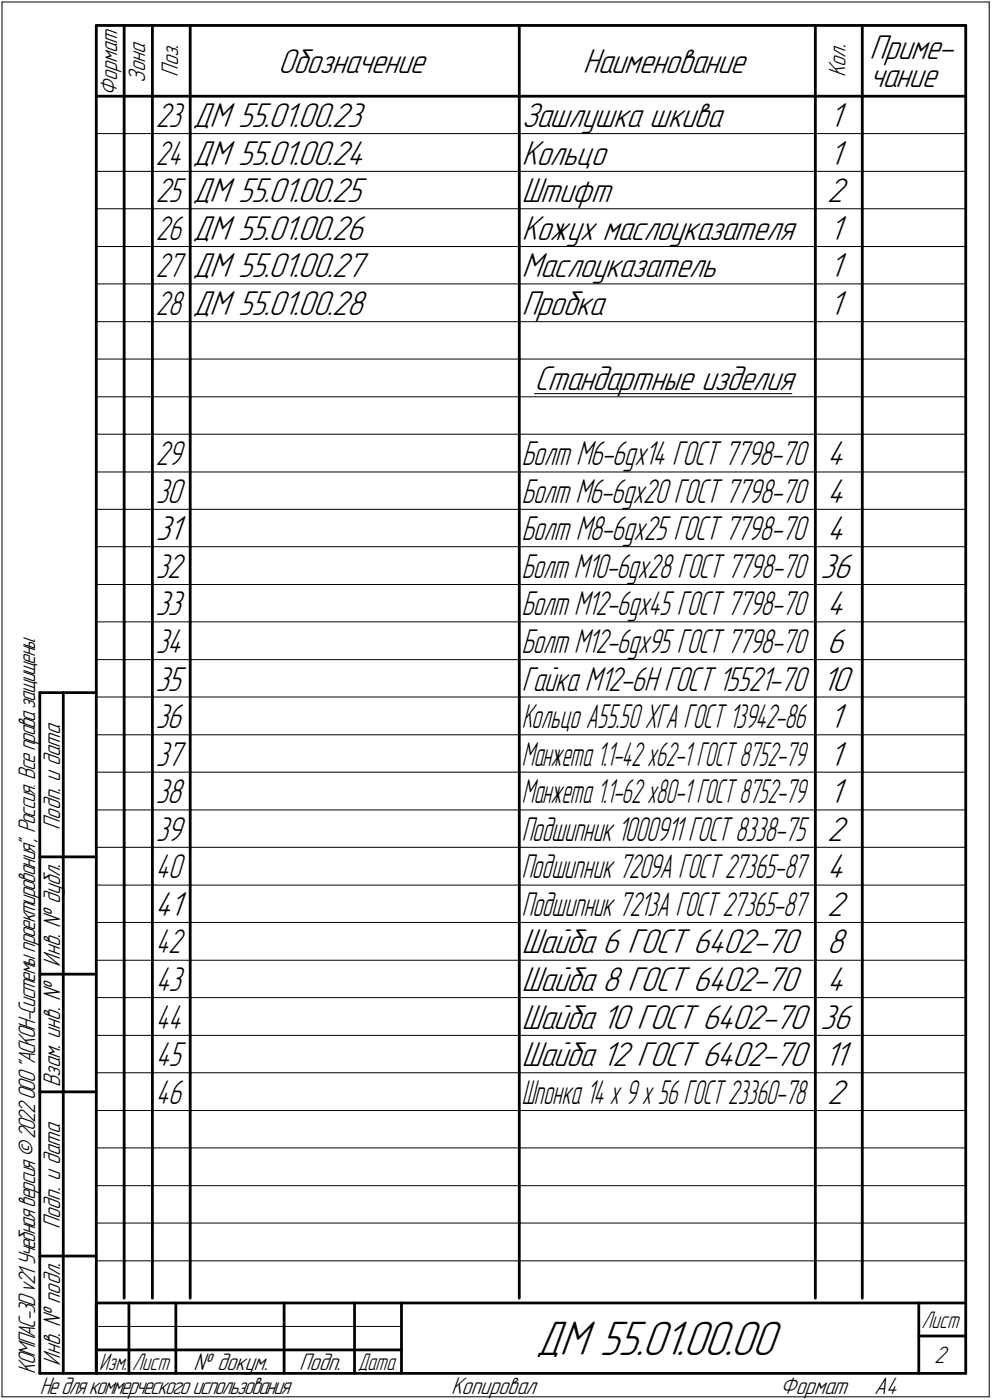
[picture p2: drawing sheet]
<svg xmlns="http://www.w3.org/2000/svg" width="211mm" height="298mm" viewBox="0 0 211 298" stroke-linecap="round" stroke-linejoin="round" font-family="sans-serif">
<defs><g id="words">
<text font-size="10.9" x="114" y="288.5">ДМ 55.01.00.00</text>
<g font-size="7.8">
<text x="59.2" y="15.5">Обозначение</text>
<text x="124" y="15.5">Наименование</text>
<text x="185" y="12.6">Приме-</text>
<text x="185" y="18.5">чание</text>
<text x="41" y="27">ДМ 55.01.00.23</text>
<text x="111" y="27">Зашлушка шкива</text>
<text x="176.5" y="27">1</text>
<text x="41" y="35">ДМ 55.01.00.24</text>
<text x="111" y="35">Кольцо</text>
<text x="176.5" y="35">1</text>
<text x="41" y="43">ДМ 55.01.00.25</text>
<text x="111" y="43">Штифт</text>
<text x="176" y="43">2</text>
<text x="41" y="51">ДМ 55.01.00.26</text>
<text x="111" y="51">Кожух маслоуказателя</text>
<text x="176.5" y="51">1</text>
<text x="41" y="59">ДМ 55.01.00.27</text>
<text x="111" y="59">Маслоуказатель</text>
<text x="176.5" y="59">1</text>
<text x="41" y="67">ДМ 55.01.00.28</text>
<text x="111" y="67">Пробка</text>
<text x="176.5" y="67">1</text>
<text x="113.7" y="83">Стандартные изделия</text>
<text x="176" y="99">4</text>
<text x="176" y="107">4</text>
<text x="33.1" y="115">31</text>
<text x="176" y="115">4</text>
<text x="174.6" y="123">36</text>
<text x="176" y="131">4</text>
<text x="176" y="139">6</text>
<text x="174.9" y="147">10</text>
<text x="176.5" y="155">1</text>
<text x="176.5" y="163">1</text>
<text x="176.5" y="171">1</text>
<text x="176" y="179">2</text>
<text x="176" y="187">4</text>
<text x="33" y="195">41</text>
<text x="176" y="195">2</text>
<text x="111" y="203">Шайба 6 ГОСТ 6402-70</text>
<text x="176" y="203">8</text>
<text x="111" y="211">Шайба 8 ГОСТ 6402-70</text>
<text x="176" y="211">4</text>
<text x="111" y="219">Шайба 10 ГОСТ 6402-70</text>
<text x="174.6" y="219">36</text>
<text x="111" y="227">Шайба 12 ГОСТ 6402-70</text>
<text x="175.5" y="227">11</text>
<text x="176" y="235">2</text>
</g>
<g font-size="7.7">
<text x="33.1" y="27">23</text>
<text x="33.1" y="43">25</text>
<text x="33.1" y="107">30</text>
<text x="33.1" y="123">32</text>
<text x="33.1" y="131">33</text>
<text x="33.1" y="139">34</text>
<text x="33.1" y="147">35</text>
<text x="33.1" y="155">36</text>
<text x="33.1" y="163">37</text>
<text x="33.1" y="171">38</text>
<text x="33.1" y="179">39</text>
<text x="33.1" y="211">43</text>
<text x="33.1" y="227">45</text>
</g>
<g font-size="7.6">
<text x="33.2" y="35">24</text>
<text x="33.2" y="51">26</text>
<text x="33.2" y="59">27</text>
<text x="33.2" y="67">28</text>
<text x="33.2" y="99">29</text>
<text x="111" y="99">Болт М6-6gx14 ГОСТ 7798-70</text>
<text x="111" y="107">Болт М6-6gx20 ГОСТ 7798-70</text>
<text x="111" y="115">Болт М8-6gx25 ГОСТ 7798-70</text>
<text x="111" y="123">Болт М10-6gx28 ГОСТ 7798-70</text>
<text x="111" y="131">Болт М12-6gx45 ГОСТ 7798-70</text>
<text x="111" y="139">Болт М12-6gx95 ГОСТ 7798-70</text>
<text x="111" y="147">Гайка М12-6H ГОСТ 15521-70</text>
<text x="111" y="179">Подшипник 1000911 ГОСТ 8338-75</text>
<text x="33.2" y="187">40</text>
<text x="111" y="187">Подшипник 7209А ГОСТ 27365-87</text>
<text x="111" y="195">Подшипник 7213А ГОСТ 27365-87</text>
<text x="33.2" y="203">42</text>
<text x="33.2" y="219">44</text>
<text x="33.2" y="235">46</text>
</g>
<g font-size="7.5">
<text x="111" y="155">Кольцо A55.50 ХГА ГОСТ 13942-86</text>
<text x="111" y="163">Манжета 1.1-42 x62-1 ГОСТ 8752-79</text>
<text x="111" y="171">Манжета 1.1-62 x80-1 ГОСТ 8752-79</text>
<text x="111" y="235">Шпонка 14 x 9 x 56 ГОСТ 23360-78</text>
</g>
<g font-size="5.4">
<text x="30.9" y="17.7" transform="rotate(-90 30.9 17.7)">Зона</text>
<text x="37.9" y="16.4" transform="rotate(-90 37.9 16.4)">Поз.</text>
<text x="179.9" y="16.4" transform="rotate(-90 179.9 16.4)">Кол.</text>
<text x="24.9" y="20.5" transform="rotate(-90 24.9 20.5)">Формат</text>
<text x="12.8" y="176.7" transform="rotate(-90 12.8 176.7)">Подп. и дата</text>
<text x="12.8" y="205.8" transform="rotate(-90 12.8 205.8)">Инв. № дубл.</text>
<text x="12.8" y="231.6" transform="rotate(-90 12.8 231.6)">Взам. инв. №</text>
<text x="12.8" y="261.7" transform="rotate(-90 12.8 261.7)">Подп. и дата</text>
<text x="7.5" y="292.5" transform="rotate(-90 7.5 292.5)">КОМПАС-3Dv21 Учебнаяверсия©2022ООО&quot;АСКОН-Системыпроектирования&quot;, Россия. Всеправазащищены.</text>
<text x="12.8" y="290.8" transform="rotate(-90 12.8 290.8)">Инв. № подл.</text>
<text x="41.2" y="291.8">№ докум.</text>
<text x="63.6" y="291.8">Подп.</text>
<text x="198.8" y="290.3">2</text>
<text x="8.5" y="296.7">Недлякоммерческогоиспользования</text>
<text x="96" y="296.8">Копировал</text>
<text x="166" y="296.8">Формат</text>
<text x="186" y="296.8">A4</text>
</g>
<g font-size="5.3">
<text x="196.1" y="282.8">Лист</text>
<text x="21.1" y="291.8">Изм.</text>
<text x="28.1" y="291.8">Лист</text>
<text x="76.1" y="291.8">Дата</text>
</g>
</g></defs>
<g fill="none" stroke="#000" stroke-width=".21">
<path d="M.4 .4h210.1zM.4 .4v297zM210.5 .4v297zM20.5 28.4h5.9zM20.5 36.5h5.9zM26.4 28.4h6zM26.4 36.5h6zM32.4 28.4h8.1zM32.4 36.5h8.1zM40.5 28.4h70zM40.5 36.5h70zM110.5 28.4h63z"/>
<path d="M110.5 36.5h63zM173.5 28.4h10zM173.5 36.5h10zM183.5 28.4h22zM183.5 36.5h22zM20.5 44.4h5.9zM20.5 52.5h5.9zM26.4 44.4h6zM26.4 52.5h6zM32.4 44.4h8.1zM32.4 52.5h8.1zM40.5 44.4h70z"/>
<path d="M40.5 52.5h70zM110.5 44.4h63zM110.5 52.5h63zM173.5 44.4h10zM173.5 52.5h10zM183.5 44.4h22zM183.5 52.5h22zM20.5 60.5h5.9zM20.5 68.5h5.9zM20.5 76.5h5.9zM26.4 60.5h6zM26.4 68.5h6z"/>
<path d="M26.4 76.5h6zM32.4 60.5h8.1zM32.4 68.5h8.1zM32.4 76.5h8.1zM40.5 60.5h70zM40.5 68.5h70zM40.5 76.5h70zM110.5 60.5h63zM110.5 68.5h63zM110.5 76.5h63zM173.5 60.5h10zM173.5 68.5h10z"/>
<path d="M173.5 76.5h10zM183.5 60.5h22zM183.5 68.5h22zM183.5 76.5h22zM20.5 84.5h5.9zM20.5 92.5h5.9zM26.4 84.5h6zM26.4 92.5h6zM32.4 84.5h8.1zM32.4 92.5h8.1zM40.5 84.5h70zM40.5 92.5h70z"/>
<path d="M110.5 84.5h63zM110.5 92.5h63zM113.7 83.8h54.8zM173.5 84.5h10zM173.5 92.5h10zM183.5 84.5h22zM183.5 92.5h22zM20.5 100.5h5.9zM20.5 108.5h5.9zM20.5 116.4h5.9zM26.4 100.5h6zM26.4 108.5h6z"/>
<path d="M26.4 116.4h6zM32.4 100.5h8.1zM32.4 108.5h8.1zM32.4 116.4h8.1zM40.5 100.5h70zM40.5 108.5h70zM40.5 116.4h70zM110.5 100.5h63zM110.5 108.5h63zM110.5 116.4h63zM173.5 100.5h10zM173.5 108.5h10z"/>
<path d="M173.5 116.4h10zM183.5 100.5h22zM183.5 108.5h22zM183.5 116.4h22zM20.5 124.5h5.9zM20.5 132.4h5.9zM26.4 124.5h6zM26.4 132.4h6zM32.4 124.5h8.1zM32.4 132.4h8.1zM40.5 124.5h70zM40.5 132.4h70z"/>
<path d="M110.5 124.5h63zM110.5 132.4h63zM173.5 124.5h10zM173.5 132.4h10zM183.5 124.5h22zM183.5 132.4h22zM20.5 140.5h5.9zM20.5 148.4h5.9zM20.5 156.5h5.9zM26.4 140.5h6zM26.4 148.4h6zM26.4 156.5h6z"/>
<path d="M32.4 140.5h8.1zM32.4 148.4h8.1zM32.4 156.5h8.1zM40.5 140.5h70zM40.5 148.4h70zM40.5 156.5h70zM110.5 140.5h63zM110.5 148.4h63zM110.5 156.5h63zM173.5 140.5h10zM173.5 148.4h10zM173.5 156.5h10z"/>
<path d="M183.5 140.5h22zM183.5 148.4h22zM183.5 156.5h22zM20.5 164.4h5.9zM20.5 172.5h5.9zM26.4 164.4h6zM26.4 172.5h6zM32.4 164.4h8.1zM32.4 172.5h8.1zM40.5 164.4h70zM40.5 172.5h70zM110.5 164.4h63z"/>
<path d="M110.5 172.5h63zM173.5 164.4h10zM173.5 172.5h10zM183.5 164.4h22zM183.5 172.5h22zM20.5 180.4h5.9zM20.5 188.5h5.9zM20.5 196.4h5.9zM26.4 180.4h6zM26.4 188.5h6zM26.4 196.4h6zM32.4 180.4h8.1z"/>
<path d="M32.4 188.5h8.1zM32.4 196.4h8.1zM40.5 180.4h70zM40.5 188.5h70zM40.5 196.4h70zM110.5 180.4h63zM110.5 188.5h63zM110.5 196.4h63zM173.5 180.4h10zM173.5 188.5h10zM173.5 196.4h10zM183.5 180.4h22z"/>
<path d="M183.5 188.5h22zM183.5 196.4h22zM20.5 204.5h5.9zM20.5 212.4h5.9zM26.4 204.5h6zM26.4 212.4h6zM32.4 204.5h8.1zM32.4 212.4h8.1zM40.5 204.5h70zM40.5 212.4h70zM110.5 204.5h63zM110.5 212.4h63z"/>
<path d="M173.5 204.5h10zM173.5 212.4h10zM183.5 204.5h22zM183.5 212.4h22zM20.5 220.5h5.9zM20.5 228.4h5.9zM20.5 236.5h5.9zM26.4 220.5h6zM26.4 228.4h6zM26.4 236.5h6zM32.4 220.5h8.1zM32.4 228.4h8.1z"/>
<path d="M32.4 236.5h8.1zM40.5 220.5h70zM40.5 228.4h70zM40.5 236.5h70zM110.5 220.5h63zM110.5 228.4h63zM110.5 236.5h63zM173.5 220.5h10zM173.5 228.4h10zM173.5 236.5h10zM183.5 220.5h22zM183.5 228.4h22z"/>
<path d="M183.5 236.5h22zM20.5 244.4h5.9zM20.5 252.5h5.9zM26.4 244.4h6zM26.4 252.5h6zM32.4 244.4h8.1zM32.4 252.5h8.1zM40.5 244.4h70zM40.5 252.5h70zM110.5 244.4h63zM110.5 252.5h63zM173.5 244.4h10z"/>
<path d="M173.5 252.5h10zM183.5 244.4h22zM183.5 252.5h22zM20.5 260.4h5.9zM20.5 268.5h5.9zM26.4 260.4h6zM26.4 268.5h6zM32.4 260.4h8.1zM32.4 268.5h8.1zM40.5 260.4h70zM40.5 268.5h70zM110.5 260.4h63z"/>
<path d="M110.5 268.5h63zM173.5 260.4h10zM173.5 268.5h10zM183.5 260.4h22zM183.5 268.5h22zM.4 297.4h210.1zM20.5 282.4h64.9z"/>
</g>
<g fill="none" stroke="#000" stroke-width=".59">
<path d="M20.5 5.4h185zM20.5 5.4v287zM26.4 5.4v15.1zM32.4 5.4v15.1zM40.5 5.4v15.1zM110.5 5.4v15.1zM173.5 5.4v15.1zM183.5 5.4v15.1zM205.5 5.4v287zM20.5 20.5h185zM26.4 20.5v7.9zM26.4 28.4v8.1z"/>
<path d="M26.4 36.5v7.9zM32.4 20.5v7.9zM32.4 28.4v8.1zM32.4 36.5v7.9zM40.5 20.5v7.9zM40.5 28.4v8.1zM40.5 36.5v7.9zM110.5 20.5v7.9zM110.5 28.4v8.1zM110.5 36.5v7.9zM173.5 20.5v7.9zM173.5 28.4v8.1z"/>
<path d="M173.5 36.5v7.9zM183.5 20.5v7.9zM183.5 28.4v8.1zM183.5 36.5v7.9zM26.4 44.4v8.1zM26.4 52.5v8zM32.4 44.4v8.1zM32.4 52.5v8zM40.5 44.4v8.1zM40.5 52.5v8zM110.5 44.4v8.1zM110.5 52.5v8z"/>
<path d="M173.5 44.4v8.1zM173.5 52.5v8zM183.5 44.4v8.1zM183.5 52.5v8zM26.4 60.5v8zM26.4 68.5v8zM26.4 76.5v8zM32.4 60.5v8zM32.4 68.5v8zM32.4 76.5v8zM40.5 60.5v8zM40.5 68.5v8z"/>
<path d="M40.5 76.5v8zM110.5 60.5v8zM110.5 68.5v8zM110.5 76.5v8zM173.5 60.5v8zM173.5 68.5v8zM173.5 76.5v8zM183.5 60.5v8zM183.5 68.5v8zM183.5 76.5v8zM26.4 84.5v8zM26.4 92.5v8z"/>
<path d="M32.4 84.5v8zM32.4 92.5v8zM40.5 84.5v8zM40.5 92.5v8zM110.5 84.5v8zM110.5 92.5v8zM173.5 84.5v8zM173.5 92.5v8zM183.5 84.5v8zM183.5 92.5v8zM26.4 100.5v8zM26.4 108.5v7.9z"/>
<path d="M26.4 116.4v8.1zM32.4 100.5v8zM32.4 108.5v7.9zM32.4 116.4v8.1zM40.5 100.5v8zM40.5 108.5v7.9zM40.5 116.4v8.1zM110.5 100.5v8zM110.5 108.5v7.9zM110.5 116.4v8.1zM173.5 100.5v8zM173.5 108.5v7.9z"/>
<path d="M173.5 116.4v8.1zM183.5 100.5v8zM183.5 108.5v7.9zM183.5 116.4v8.1zM26.4 124.5v7.9zM26.4 132.4v8.1zM32.4 124.5v7.9zM32.4 132.4v8.1zM40.5 124.5v7.9zM40.5 132.4v8.1zM110.5 124.5v7.9zM110.5 132.4v8.1z"/>
<path d="M173.5 124.5v7.9zM173.5 132.4v8.1zM183.5 124.5v7.9zM183.5 132.4v8.1zM8.5 147.5v144.9zM8.5 147.5h12zM13.5 147.5v144.9zM26.4 140.5v7.9zM26.4 148.4v8.1zM26.4 156.5v7.9zM32.4 140.5v7.9zM32.4 148.4v8.1z"/>
<path d="M32.4 156.5v7.9zM40.5 140.5v7.9zM40.5 148.4v8.1zM40.5 156.5v7.9zM110.5 140.5v7.9zM110.5 148.4v8.1zM110.5 156.5v7.9zM173.5 140.5v7.9zM173.5 148.4v8.1zM173.5 156.5v7.9zM183.5 140.5v7.9zM183.5 148.4v8.1z"/>
<path d="M183.5 156.5v7.9zM26.4 164.4v8.1zM26.4 172.5v7.9zM32.4 164.4v8.1zM32.4 172.5v7.9zM40.5 164.4v8.1zM40.5 172.5v7.9zM110.5 164.4v8.1zM110.5 172.5v7.9zM173.5 164.4v8.1zM173.5 172.5v7.9zM183.5 164.4v8.1z"/>
<path d="M183.5 172.5v7.9zM8.5 182.5h12zM26.4 180.4v8.1zM26.4 188.5v7.9zM26.4 196.4v8.1zM32.4 180.4v8.1zM32.4 188.5v7.9zM32.4 196.4v8.1zM40.5 180.4v8.1zM40.5 188.5v7.9zM40.5 196.4v8.1zM110.5 180.4v8.1z"/>
<path d="M110.5 188.5v7.9zM110.5 196.4v8.1zM173.5 180.4v8.1zM173.5 188.5v7.9zM173.5 196.4v8.1zM183.5 180.4v8.1zM183.5 188.5v7.9zM183.5 196.4v8.1zM8.5 207.4h12zM26.4 204.5v7.9zM26.4 212.4v8.1zM32.4 204.5v7.9z"/>
<path d="M32.4 212.4v8.1zM40.5 204.5v7.9zM40.5 212.4v8.1zM110.5 204.5v7.9zM110.5 212.4v8.1zM173.5 204.5v7.9zM173.5 212.4v8.1zM183.5 204.5v7.9zM183.5 212.4v8.1zM8.5 232.5h12zM26.4 220.5v7.9zM26.4 228.4v8.1z"/>
<path d="M26.4 236.5v7.9zM32.4 220.5v7.9zM32.4 228.4v8.1zM32.4 236.5v7.9zM40.5 220.5v7.9zM40.5 228.4v8.1zM40.5 236.5v7.9zM110.5 220.5v7.9zM110.5 228.4v8.1zM110.5 236.5v7.9zM173.5 220.5v7.9zM173.5 228.4v8.1z"/>
<path d="M173.5 236.5v7.9zM183.5 220.5v7.9zM183.5 228.4v8.1zM183.5 236.5v7.9zM26.4 244.4v8.1zM26.4 252.5v7.9zM32.4 244.4v8.1zM32.4 252.5v7.9zM40.5 244.4v8.1zM40.5 252.5v7.9zM110.5 244.4v8.1zM110.5 252.5v7.9z"/>
<path d="M173.5 244.4v8.1zM173.5 252.5v7.9zM183.5 244.4v8.1zM183.5 252.5v7.9zM8.5 267.5h12zM20.5 277.5h185zM20.5 277.5v14.9zM26.4 260.4v8.1zM26.4 268.5v7.9zM27.4 277.5v14.9zM32.4 260.4v8.1zM32.4 268.5v7.9z"/>
<path d="M37.4 277.5v14.9zM40.5 260.4v8.1zM40.5 268.5v7.9zM60.5 277.5v14.9zM75.4 277.5v14.9zM85.4 277.5v14.9zM110.5 260.4v8.1zM110.5 268.5v7.9zM173.5 260.4v8.1zM173.5 268.5v7.9zM183.5 260.4v8.1zM183.5 268.5v7.9z"/>
<path d="M195.5 277.5v14.9zM8.5 292.4h12zM20.5 292.4h185zM20.5 287.4h6.9zM27.4 287.4h10zM37.4 287.4h23.1zM60.5 287.4h14.9zM75.4 287.4h10zM195.5 284.5h10z"/>
</g>
<use href="#words"/>
</svg>
